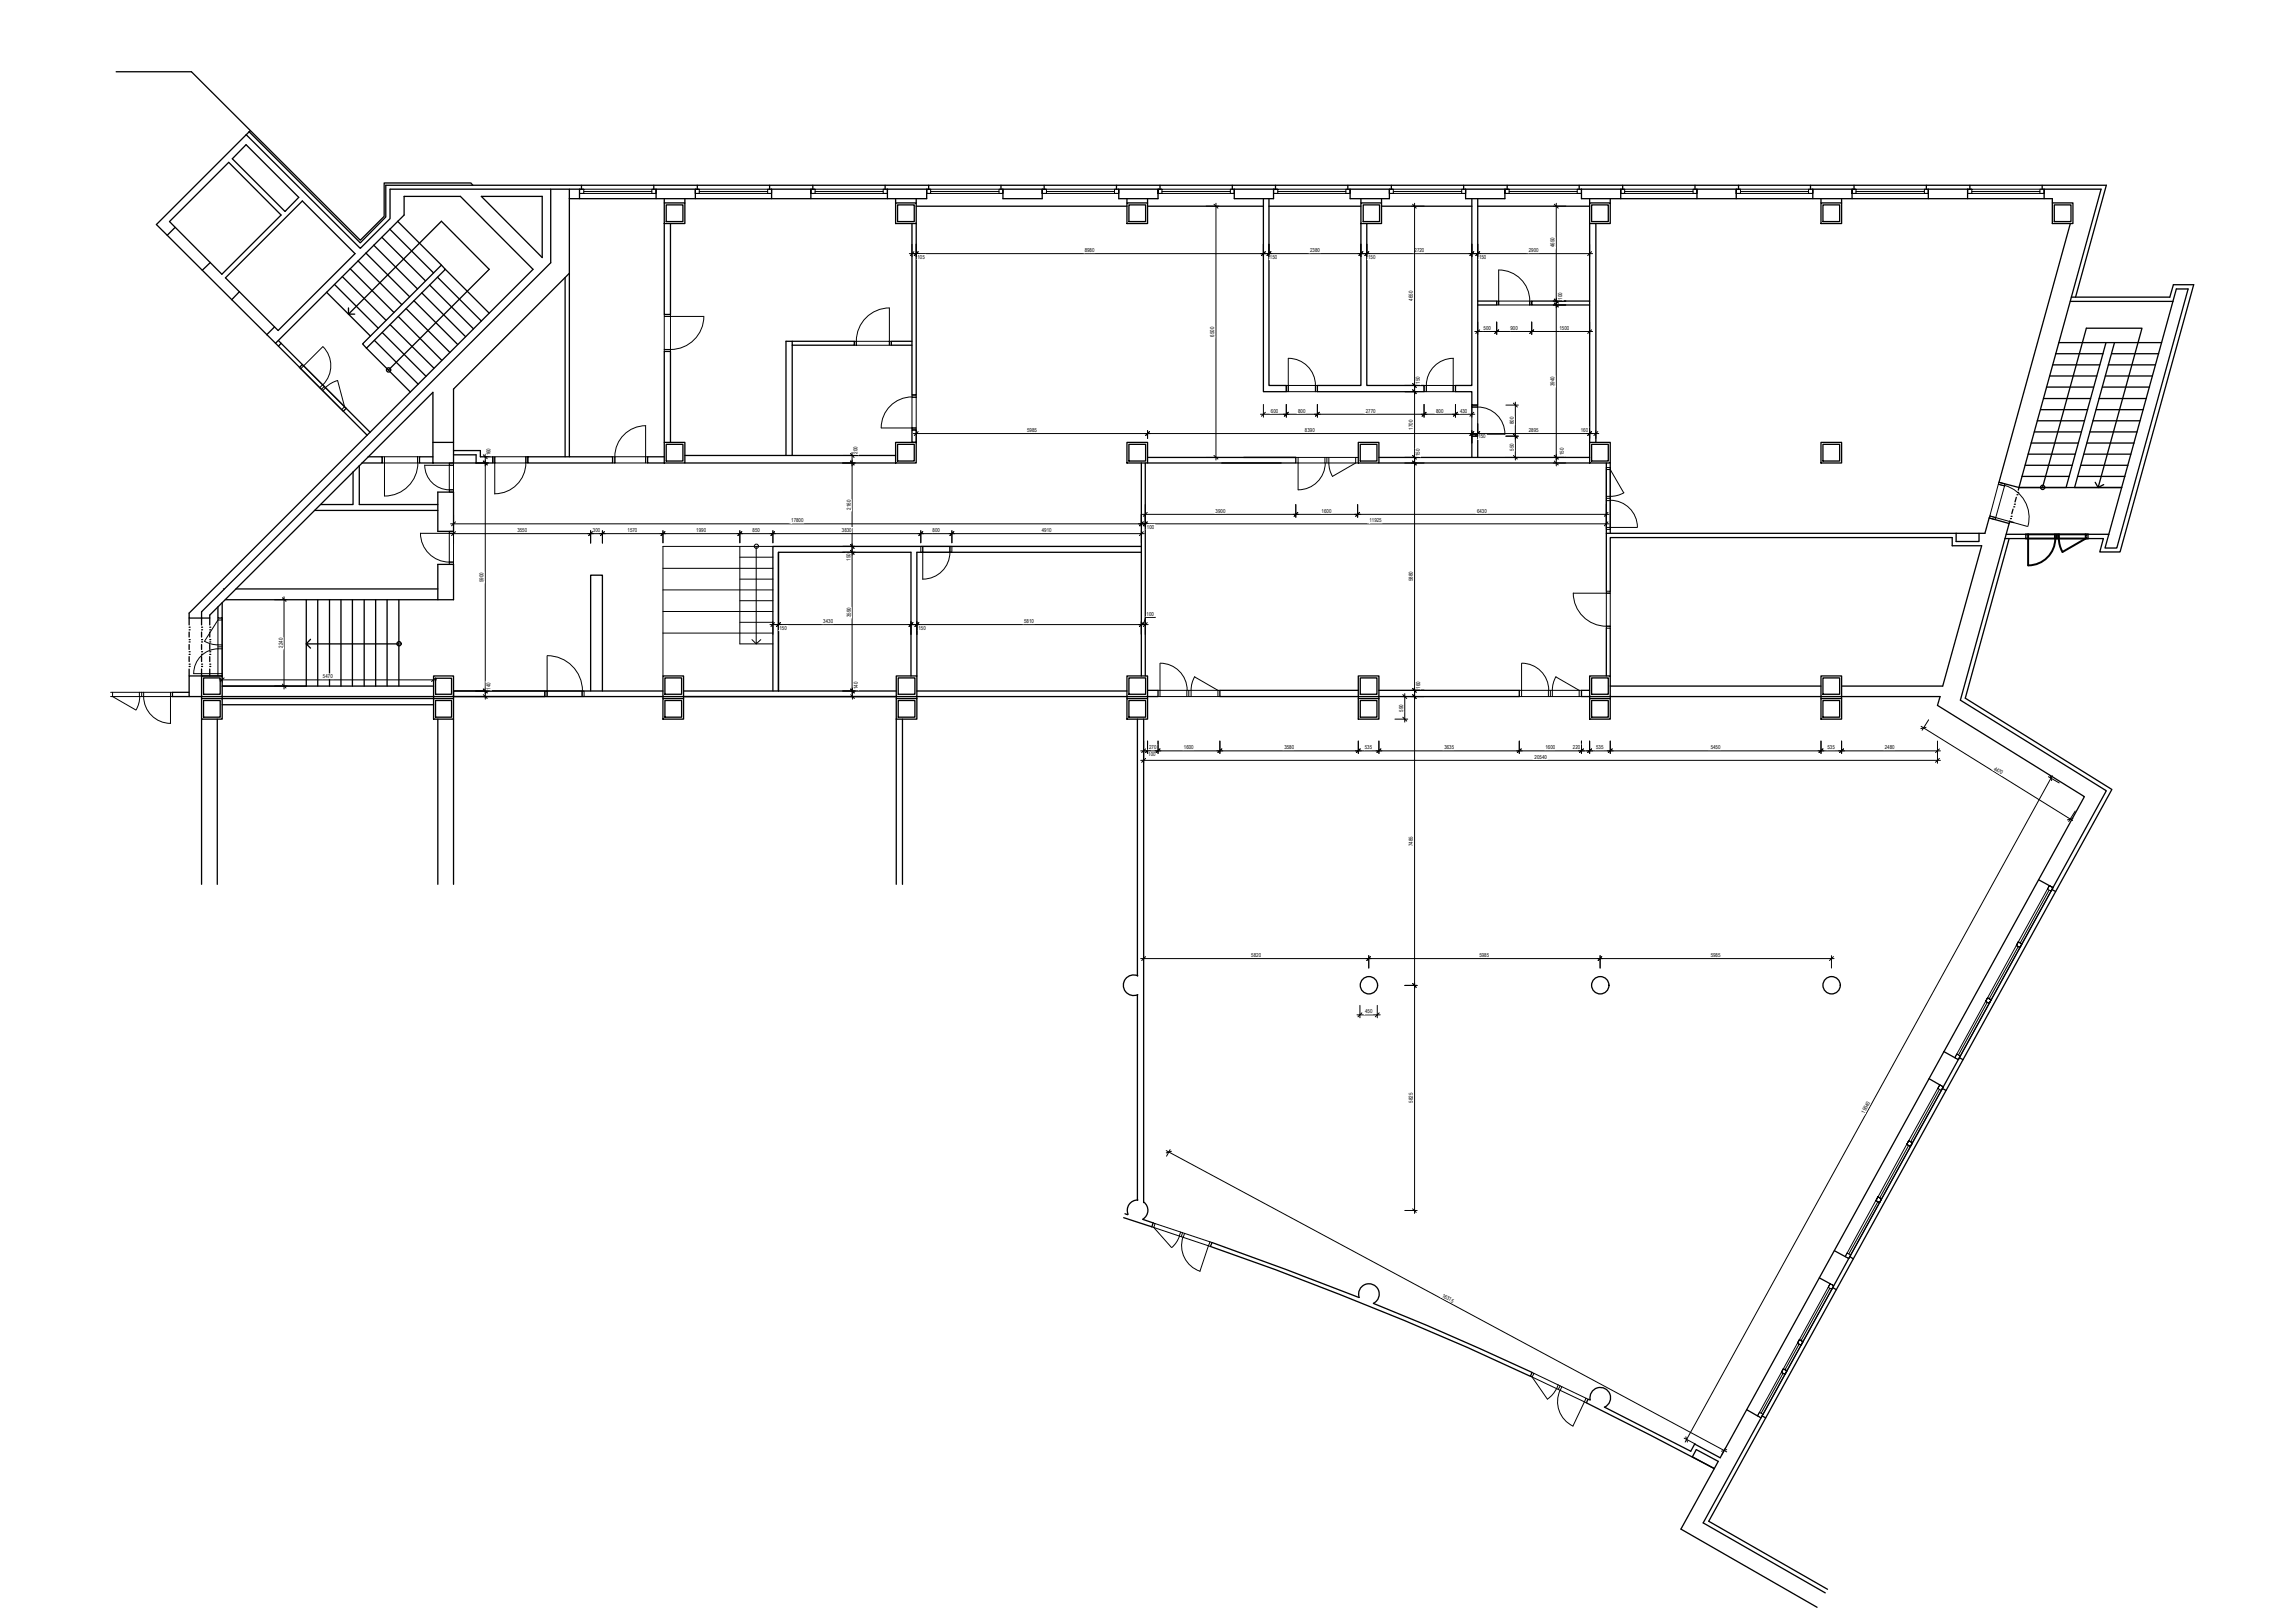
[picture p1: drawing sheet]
<svg xmlns="http://www.w3.org/2000/svg" width="297mm" height="210mm" viewBox="0 0 297 210" stroke-linecap="round" stroke-linejoin="round" font-family="sans-serif">
<defs><g id="words">
<g font-size=".7">
<text x="118.7" y="33.5">105</text>
<text x="140.3" y="32.6">8980</text>
<text x="164.3" y="33.5">150</text>
<text x="169.5" y="32.6">2380</text>
<text x="177" y="33.5">150</text>
<text x="183" y="32.6">2720</text>
<text x="191.3" y="33.5">150</text>
<text x="197.8" y="32.6">2900</text>
<text x="201.1" y="32" transform="rotate(-90 201.1 32)">4650</text>
<text x="182.8" y="38.9" transform="rotate(-90 182.8 38.9)">4650</text>
<text x="202.1" y="38.8" transform="rotate(-90 202.1 38.8)">100</text>
<text x="157.1" y="43.6" transform="rotate(-90 157.1 43.6)">6500</text>
<text x="191.9" y="42.7">500</text>
<text x="195.4" y="42.7">900</text>
<text x="201.8" y="42.7">1500</text>
<text x="164.4" y="53.4">600</text>
<text x="167.9" y="53.4">800</text>
<text x="176.7" y="53.4">2770</text>
<text x="183.7" y="49.7" transform="rotate(-90 183.7 49.7)">150</text>
<text x="185.8" y="53.4">800</text>
<text x="188.9" y="53.4">430</text>
<text x="201.1" y="50" transform="rotate(-90 201.1 50)">3940</text>
<text x="63.5" y="58.9" transform="rotate(-90 63.5 58.9)">160</text>
<text x="111" y="58.7" transform="rotate(-90 111 58.7)">200</text>
<text x="132.9" y="55.9">5985</text>
<text x="168.8" y="55.9">8390</text>
<text x="182.8" y="55.6" transform="rotate(-90 182.8 55.6)">1700</text>
<text x="183.7" y="59" transform="rotate(-90 183.7 59)">150</text>
<text x="191.3" y="56.7">150</text>
<text x="195.8" y="58.3" transform="rotate(-90 195.8 58.3)">550</text>
<text x="195.8" y="54.9" transform="rotate(-90 195.8 54.9)">800</text>
<text x="197.8" y="55.9">2895</text>
<text x="202.3" y="58.9" transform="rotate(-90 202.3 58.9)">150</text>
<text x="204.5" y="55.9">160</text>
<text x="110.1" y="66" transform="rotate(-90 110.1 66)">2160</text>
<text x="66.9" y="68.8">3550</text>
<text x="76.7" y="68.8">300</text>
<text x="81.2" y="68.8">1570</text>
<text x="90.1" y="68.8">1990</text>
<text x="97.4" y="68.8">850</text>
<text x="102.4" y="67.6">17800</text>
<text x="108.9" y="68.8">3830</text>
<text x="120.6" y="68.8">800</text>
<text x="134.8" y="68.8">4910</text>
<text x="148.4" y="68.4">100</text>
<text x="157.3" y="66.4">3900</text>
<text x="171" y="66.4">1600</text>
<text x="177.2" y="67.6">11925</text>
<text x="191.1" y="66.4">6430</text>
<text x="62.6" y="75.3" transform="rotate(-90 62.6 75.3)">5900</text>
<text x="110" y="72.6" transform="rotate(-90 110 72.6)">150</text>
<text x="182.8" y="75.2" transform="rotate(-90 182.8 75.2)">5880</text>
<text x="36.6" y="83.8" transform="rotate(-90 36.6 83.8)">2240</text>
<text x="100.8" y="81.5">150</text>
<text x="106.5" y="80.6">3430</text>
<text x="110.1" y="79.9" transform="rotate(-90 110.1 79.9)">3590</text>
<text x="118.8" y="81.5">150</text>
<text x="132.5" y="80.6">5810</text>
<text x="148.3" y="79.7">100</text>
<text x="41.8" y="87.8">5470</text>
<text x="63.5" y="89.3" transform="rotate(-90 63.5 89.3)">140</text>
<text x="111" y="89.2" transform="rotate(-90 111 89.2)">140</text>
<text x="183.7" y="89.1" transform="rotate(-90 183.7 89.1)">160</text>
<text x="181.5" y="92.1" transform="rotate(-90 181.5 92.1)">590</text>
<text x="148.5" y="97.8">100</text>
<text x="148.7" y="97">270</text>
<text x="153.2" y="97">1600</text>
<text x="166.2" y="97">3580</text>
<text x="176.6" y="97">535</text>
<text x="186.9" y="97">3635</text>
<text x="198.5" y="98.2">20540</text>
<text x="199.9" y="97">1600</text>
<text x="203.5" y="96.9">220</text>
<text x="206.5" y="97">535</text>
<text x="221.3" y="97">5450</text>
<text x="236.4" y="97">535</text>
<text x="243.8" y="97">2480</text>
<text x="257.9" y="99.6" transform="rotate(33 257.9 99.6)">4470</text>
<text x="182.8" y="109.5" transform="rotate(-90 182.8 109.5)">7485</text>
<text x="161.9" y="123.8">5820</text>
<text x="191.4" y="123.8">5985</text>
<text x="221.3" y="123.8">5985</text>
<text x="176.6" y="131.1">450</text>
<text x="182.8" y="142.7" transform="rotate(-90 182.8 142.7)">5825</text>
<text x="241.2" y="144.1" transform="rotate(-61 241.2 144.1)">19540</text>
<text x="186.5" y="167.8" transform="rotate(29 186.5 167.8)">16315</text>
</g>
</g></defs>
<g fill="none" stroke="#000" stroke-width=".17">
<path d="M15 9.3h9.8l21.8 21.8 3.1-3.1v-4.3h11.2l.3 .3M31.8 17.4l14.8 14.7 3.9-3.8v-3.8h24.5v1.2M31.8 18.7l6.9 6.8-1.8 1.9-6.8-6.9zM32.2 17l14.4 14.4 3.3-3.3v-4.1h222.6l-4 14.5M32.4 16.9l-12.2 12.2 15.4 15.3M22.6 29.4l-1 1.1M27.2 34l-1 1M29.6 21l6.8 6.8-7.7 7.7-6.8-6.8zM31 37.7l-1 1.1M39.1 26l6.8 6.8-9.9 10-6.8-6.8zM42.2 37.8l5.7 5.7M43.3 36.8l5.6 5.7"/>
<path d="M44.3 35.8l5.7 5.7M45.1 39.8v.9M45.3 34.8l5.7 5.6M46.3 33.8l5.7 5.6M47.3 32.7l5.7 5.7M48.3 31.7l5.7 5.7M49.4 30.7l5.6 5.6M50.4 29.6l5.7 5.7M51.4 28.6l5.7 5.7M52.5 39.9l5.7 5.7M53.6 38.9l5.6 5.7M54.6 37.9l5.6 5.7"/>
<path d="M55.6 36.9l5.7 5.7M56.6 35.9l5.7 5.6M57.6 34.9l5.7 5.6M62.3 25.4h7.8v7.9zM71.2 24.5v9.5l-45.1 45.2v1.7M73.1 35.9v23.2M73.7 35.4l-15 14.9v6.9M73.7 25.7h46.2v-1.2h-5.1v1.2M73.7 24.5v34.6M75.2 24v.5M84.6 24v.5M84.9 25.7v-1.2h5.1v1.2"/>
<path d="M85.9 26.3h2.7v2.6h-2.7zM85.9 28.9v11.8h.8v-11.8M85.9 25.7v.6M86.2 26.5h2.1v2.2h-2.1zM88.6 25.7v.6M90.2 24v.5M99.6 24v.5M99.8 25.7v-1.2h5.1v1.2M105.2 24v.5M114.5 24v.5M115.9 26.3h2.6v2.6h-2.6zM115.9 25.7v.6"/>
<path d="M116.1 26.5h2.2v2.2h-2.2zM118 28.9v22.2h.5v-22.2M118.5 25.7v.6M118.5 26.7h27.3M120.1 24v.5M129.5 24v.5M129.8 24.5h5v1.2h-5zM135.1 24v.5M144.4 24v.5M144.7 24.5h5.1v1.2h-5.1zM145.8 26.3h2.7v2.6h-2.7zM145.8 25.7v.6"/>
<path d="M146 26.5h2.2v2.2h-2.2zM148.5 25.7v.6M148.5 26.7h14.9M150.1 24v.5M159.4 24v.5M159.7 24.5h5.1v1.2h-5.1zM163.4 25.7v25h3v-.8h-2.2v-24.2M164.2 26.7h11.9M165 24v.5M174.4 24v.5M174.7 24.5h5v1.2h-5zM176.1 26.3h2.6v2.6h-2.6z"/>
<path d="M176.1 28.9v21h-5.7v.8h13.8v-.8h-7.4v-21M176.1 25.7v.6M176.4 26.5h2.1v2.2h-2.1zM178.7 25.7v.6M178.7 26.7h11.7M180 24v.5M189.4 24v.5M189.6 24.5h5.1v1.2h-5.1zM190.4 25.7v24.2h-2.1v.8h2.1v1.7h.8v-26.7M191.2 39h2.4v.5h-2.4M191.2 26.7h14.5M195 24v.5"/>
<path d="M204.3 24v.5M205.7 26.3h2.6v2.6h-2.6zM205.7 39h-7.5v.5h7.5M205.7 25.7v.6M205.7 28.9v28.3M205.9 26.5h2.2v2.2h-2.2zM206.5 28.9v28.3M208.3 25.7v.6M209.7 25.7v-1.2h-5.1v1.2h60.9v.6M209.9 24v.5M219.3 24v.5M219.5 25.7v-1.2h5.1v1.2"/>
<path d="M224.9 24v.5M234.2 24v.5M234.5 25.7v-1.2h5.1v1.2M235.6 26.3h2.7v2.6h-2.7zM235.6 25.7v.6M235.8 26.5h2.2v2.2h-2.2zM238.3 25.7v.6M239.9 24v.5M249.2 24v.5M249.5 25.7v-1.2h5.1v1.2M254.8 24v.5M264.2 24v.5"/>
<path d="M264.5 25.7v-1.2h7.3l-10.6 38.6M265.5 26.3h2.7v2.6h-2.7zM265.8 26.5h2.1v2.2h-2.1zM267.8 28.9l-9.2 33.5 2.6 .7M267.8 39h13.3M268 38.5h12.7l.5-1.7h2.6l-9.5 34.6h-2.6l.4-1.7h-2v-.6h2.7M281.6 37.4h1.5l-9.2 33.5h-1.6zM35.5 42.3l-1 1M35.6 44.4l16.7-16.6v-2.4h7.3l9.4 9.5-44.5 44.4v.7h2.6v-.4l28.9-28.8v6.4M35.6 44.4l11.9 11.9M36 44.1l11.9 11.8M36.4 44.4l-.4 .4"/>
<path d="M39.1 47.2l-.4 .4M44.8 52.8l-.4 .4M45.9 40.7h-.8l12-12.1 6.2 6.3-13.1 13M46.9 44.5l10.2-10.2 .5 .6-10.2 10.2zM47.4 45.1l5.7 5.6M47.6 59.1h1.8v.8h-2.6M48.4 44l5.7 5.7M49.4 43l5.7 5.7M50.5 42l5.6 5.6M51.5 41l5.6 5.6M56 57.2h2.7v2.7h-2.7zM56 59.1h-1.7v.8h1.7"/>
<path d="M58.7 58.3h3.4v.8h1.7v.8h-5.1M58.7 58.9h2.9v1M68.3 59.1h10.9v.8h-10.9zM85.9 57.2h2.7v2.7h-2.7zM85.9 59.1h-2.1v.8h2.1M85.9 57.2v-11.7h.8v11.7M86.2 57.5h2.1v2.2h-2.1zM88.6 59.9h27.3M88.6 58.9h27.3M102.5 44.2v.5h8v-.5h-8.8v14.7M102.5 44.7v14.2M115.9 57.2h2.6v2.7h-2.6z"/>
<path d="M116.1 57.5h2.2v2.2h-2.2zM118 55.6h.5v1.6h-.5zM118 44.2h-2.7v.5h2.7M145.8 57.2h2.7v2.7h-2.7zM146 57.5h2.2v2.2h-2.2zM147.7 59.9v27.6M148.2 59.9v27.6M148.5 59.2h19.1v.7h-19.1M158.1 59.9h7.6M160.9 59.2h6.7M175.7 57.2h2.7v2.7h-2.7zM176 57.5h2.1v2.2h-2.1z"/>
<path d="M178.4 59.9h27.3M178.4 59.2h27.3M190.4 59.2v-2.8h.8v2.8M205.7 57.2h2.6v2.7h-2.6zM205.9 57.5h2.2v2.2h-2.2zM207.8 59.9v9.1M208.3 59.9v9.1M235.6 57.2h2.7v2.7h-2.7zM235.8 57.5h2.2v2.2h-2.2zM262.4 58.8h6.1M262.8 57.3h6.1M263.2 55.9h6.1"/>
<path d="M263.6 54.5h6.1M264 53h6.1M264.4 51.6h6.1M264.8 50.1h6M265.2 48.7h6.1M265.6 47.2h6.1M265.9 45.8h6.2M266.4 44.3h13.3M269.6 58.8h6.1M270 57.3h6.1M270.4 55.9h6.1M270.8 54.5h6.1"/>
<path d="M271.2 53h6.1M271.6 51.6h6.1M272 50.1h6.1M272.4 48.7h6.1M272.5 44.3l-5.2 18.8M272.8 47.2h6M273.2 45.8h6.1M273.6 44.3l-5.2 18.8M24.5 80v.9M27.1 80v.9M28.7 78v2h-.5v-1.5M28.7 80v7.5h-2.6"/>
<path d="M28.9 76.2h.1M29.2 77.6h29.5v-4.6h-2.1v4.6M30.5 76.2h26.1M39.6 77.6v11.2M40.7 66.1h15.9M41.1 77.6v11.2M42.6 77.6v11.2M44.1 77.6v11.2M45.6 77.6v11.2M45.7 61.1v4.2h-4.2M46.5 60.3v5h10.1M47.1 77.6v11.2"/>
<path d="M48.6 77.6v11.2M50.1 77.6v11.2M51.6 77.6v11.2M56.6 63.7h2.1v5.1h-2.1zM100.7 71.5v17.9v-17.9h17.2v16M147.7 70.7h-47.7v18.7M147.7 71.5h-29.1v16M208.3 76.5v-6.9h44.3v1h3.8l-5.1 18.2h-13M253.1 69h-45.3v7.5M253.1 69v1.1h2.9v-1.1M259.5 69.1h2.6v.6h-2.7M259.9 69.7l-5.6 20.7 18.9 11.8-52.1 94.7 15.3 8.8"/>
<path d="M259.9 67.7l-6.3 22.9 18.9 11.7-52.2 94.8 15.8 9M259.9 67.7l-2.6-.7-.5 2h-3.7M260 67.5l.5 .1M260 67.4l-.1 .3M260.1 67.1h.1M260.2 66.8h.1M260.4 65.9l-.1 .6M260.5 65.6h.1M260.6 65.2h.1M260.9 64.4l-.2 .6M260.9 64h.1M261 63.7h.1"/>
<path d="M261.2 63.1l-.1 .3M261.2 63.1h13.3M261.6 61.7h6.1M262 60.2h6.1M264.2 63.1l5.7-20.6h7.2l-5.7 20.6M268.8 61.7h6.1M269.2 60.2h6.1M271.1 62.4l.3 .7 .8-.4M24.5 81.2h.1M24.5 81.5h.1M24.5 82.8h.1M24.5 83.1h.1"/>
<path d="M24.5 84.3h.1M24.5 84.7h.1M24.5 86h.1M24.5 86.2h.1M24.5 89.6h-2.2v.5h2.2M24.5 81.8v.6M24.5 83.4v.6M24.5 85v.6M24.5 86.6v.9M26.1 87.5h2.6v2.6h-2.6zM26.1 90.4h2.6v2.7h-2.6zM26.1 87.5h-1.6v2.6h1.6"/>
<path d="M26.1 81.2h.1M26.1 81.5h.1M26.1 82.8h.1M26.1 83.1h.1M26.1 84.3h.1M26.1 84.7h.1M26.1 86h.1M26.1 86.2h.1M26.1 81.8v.6M26.1 83.4v.6M26.1 85v.6M26.1 86.6v.9"/>
<path d="M26.1 90.1v.3M26.1 93.1v21.3M26.3 87.7h2.2v2.1h-2.2zM26.3 90.6h2.2v2.2h-2.2zM27.1 81.2h.1M27.1 81.5h.1M27.1 82.8h.1M27.1 83.1h.1M27.1 84.3h.1M27.1 84.7h.1M27.1 86h.1M27.1 86.2h.1"/>
<path d="M27.1 81.8v.6M27.1 83.4v.6M27.1 85v.6M27.1 86.6v.9M28.1 93.1v21.3M28.7 90.1h27.4v.3h-27.4zM28.7 88.8h27.4M28.7 91.2h27.4M40.2 82.7l-.6 .6M51.6 83.3h-12l.6 .6M56.1 87.5h2.6v2.6h-2.6zM56.1 90.4h2.6v2.7h-2.6z"/>
<path d="M56.3 87.8h2.1v2h-2.1zM56.3 90.6h2.1v2.2h-2.1zM56.6 93.1v21.3M58.7 89.4h11.8v.7h-11.8v.3M58.7 93.1v21.3M76.4 89.4v-15h1.5v15M85.8 87.5h2.6v2.6h-2.6zM85.8 90.4h2.6v2.7h-2.6zM85.8 89.4h-27.1v.7h27.1M85.8 90.1v.3M86 87.7h2.2v2.1h-2.2zM86 90.6h2.2v2.2h-2.2z"/>
<path d="M88.4 89.4h27.6M88.4 90.1v.3M116 87.5h2.6v2.6h-2.6zM116 90.4h2.6v2.7h-2.6zM116 90.1h-27.6h27.6M116 90.1v.3M116 93.1v21.3M116.2 87.7h2.2v2.1h-2.2zM116.2 90.6h2.2v2.2h-2.2zM116.8 93.1v21.3M118.6 89.4h27.2M145.8 87.5h2.7v2.6h-2.7z"/>
<path d="M145.8 90.4h2.7v2.7h-2.7zM145.8 90.1h-27.2v.3M145.8 90.1v.3M146 87.7h2.2v2.1h-2.2zM146 90.6h2.2v2.2h-2.2zM147.2 93.1v33.2M148 93.1v62.5M148.5 89.3h1.3v.8h-1.3v.3M175.7 87.5h2.7v2.6h-2.7zM175.7 90.4h2.7v2.7h-2.7zM175.7 89.3h-17.9v.8h17.9M175.7 90.1v.3"/>
<path d="M176 87.7h2.1v2.1h-2.1zM176 90.6h2.1v2.2h-2.1zM178.4 89.3h18.2v.8h-18.2v.3M205.7 87.5h2.6v2.6h-2.6zM205.7 90.4h2.6v2.7h-2.6zM205.7 89.3h-1.1v.8h1.1M205.7 90.1v.3M205.9 87.7h2.2v2.1h-2.2zM205.9 90.6h2.2v2.2h-2.2zM207.8 81.3v6.2M208.3 88.8h27.3M208.3 81.3v6.2"/>
<path d="M235.6 87.5h2.7v2.6h-2.7zM235.6 90.4h2.7v2.7h-2.7zM235.6 90.1h-27.3v.3M235.6 90.1v.3M235.8 87.7h2.2v2.1h-2.2zM235.8 90.6h2.2v2.2h-2.2zM238.3 90.4v-.3h12.7l-.3 1.2 19 11.8-47.2 85.6-3.3-1.8-.5 .9-11.1-5.7M263.7 113.8l1.9 1.1M265.5 115.1l.4 .3M147.2 128.7v26.6M147.2 126.3a1.33 1.33 0 0 0-1.9 1.2 1.33 1.33 0 0 0 1.9 1.2M249.6 139.6l1.4 .8"/>
<path d="M251.5 136.1l1.4 .8M253.5 136.9l.5 .2M145.4 157.6l3.6 1.2 .2-.5-1.4-.5M145.5 157.1l.4 .1M147.2 155.3a1.33 1.33 0 0 0-1.3 1.8M148 155.6a1.33 1.33 0 0 1-.1 2.2M251.3 140.9l.5 .2M175.8 167.9l-9.5-3.6-9.5-3.5-.2 .5a444.6 444.6 0 0 1 41.4 16.8l.2-.5-13.6-6.1-6.9-2.8M175.8 167.9a1.33 1.33 0 0 1 .8-1.7 1.33 1.33 0 0 1 1.7 .7 1.33 1.33 0 0 1-.6 1.8M235.4 165.4l1.4 .7M237.1 166.6l.5 .3M237.3 161.9l1.4 .7"/>
<path d="M239.3 162.6l.5 .3M205.7 181.2l-.3-.1-.2 .4 8.3 4.2 8.3 4.3-2.9-1.5 .6-.9 2.8 1.5-4.8 8.8 17.6 10.1M205.7 181.2a1.33 1.33 0 0 1 1-1.6 1.33 1.33 0 0 1 1.6 .8 1.33 1.33 0 0 1-.7 1.7M226 182.4l1.4 .8M228 183.2l.4 .3"/>
<circle cx="50.3" cy="47.9" r=".28"/>
<circle cx="264.3" cy="63.1" r=".28"/>
<circle cx="51.6" cy="83.3" r=".28"/>
<circle cx="177.1" cy="127.5" r="1.12"/>
<circle cx="207" cy="127.5" r="1.12"/>
<circle cx="237" cy="127.5" r="1.12"/>
</g>
<g fill="none" stroke="#000" stroke-width=".13">
<path d="M85.8 73.5h14.2M85.8 76.3h14.2M85.8 79.1h14.2M95.7 70.7v12.6h4.3M95.7 74.9h4.3M95.7 72.1h4.3M95.7 77.7h4.3M97.8 70.7v12.6l.6-.5M100 70.7h-14.2v16.8M85.8 81.9h14.2M95.7 80.5h4.3M97.3 82.8l.5 .5"/>
<circle cx="97.9" cy="70.7" r=".28"/>
</g>
<!-- layer: __okna dvere -->
<g fill="none" stroke="#000" stroke-width=".13">
<path d="M75 24.5h9.9v.5h-9.9h.5v-.5h-.5v.5zM75.5 24.8h8.8M84.3 24.5h.6v.5h-.6zM90 24.5h9.8v.5h-9.8h.5v-.5h-.5v.5zM90.5 24.8h8.8M99.3 24.5h.5v.5h-.5zM104.9 24.5h9.9v.5h-9.9h.6v-.5h-.6v.5zM105.5 24.8h8.8M114.3 24.5h.5v.5h-.5zM115.1 39.9v4.3M115.1 39.8a4.3 4.3 0 0 0-4.3 4.3M119.9 24.5h9.9v.5h-9.9h.5v-.5h-.5v.5z"/>
<path d="M120.4 24.8h8.8M129.2 24.5h.6v.5h-.6zM134.8 24.5h9.9v.5h-9.9h.6v-.5h-.6v.5zM135.4 24.8h8.8M144.2 24.5h.5v.5h-.5zM149.8 24.5h9.9v.5h-9.9h.5v-.5h-.5v.5zM150.3 24.8h8.9M159.2 24.5h.5v.5h-.5zM164.8 24.5h9.9v.5h-9.9h.5v-.5h-.5v.5zM165.3 24.8h8.8M174.1 24.5h.6v.5h-.6zM179.7 24.5h9.9v.5h-9.9h.6v-.5h-.6v.5z"/>
<path d="M180.3 24.8h8.8M189.1 24.5h.5v.5h-.5zM193.6 39h.3v.5h-.3zM193.9 39h4v.5h-4zM194.7 24.5h9.9v.5h-9.9h.5v-.5h-.5v.5zM195.2 24.8h8.8M197.9 39h.3v.5h-.3zM197.9 38.9a4 4 0 0 0-4-4v4.1M204 24.5h.6v.5h-.6zM209.7 24.5h9.8v.5h-9.8h.5v-.5h-.5v.5zM210.2 24.8h8.8M219 24.5h.5v.5h-.5z"/>
<path d="M224.6 24.5h9.9v.5h-9.9h.6v-.5h-.6v.5zM225.2 24.8h8.8M234 24.5h.5v.5h-.5zM239.6 24.5h9.9v.5h-9.9h.5v-.5h-.5v.5zM240.1 24.8h8.9M249 24.5h.5v.5h-.5zM254.6 24.5h9.9v.5h-9.9h.5v-.5h-.5v.5zM255.1 24.8h8.8M263.9 24.5h.6v.5h-.6zM38.7 47.6l.2 .1M39.1 47.2l5.5 5.4-.9-3.3M41.7 44.9l-2.8 2.8 5.3 5.3"/>
<path d="M41.7 49.8l-.3 .4M41.8 44.9a3.5 3.5 0 0 1 0 4.9M42 50l-.4 .4M42.1 50.2l-.4 .4M43.7 49.2l-.7 .3-.9 .6M44.8 52.8l-.2-.2-.4 .4 .2 .2M49.4 59.1h.3v.8h-.3zM49.7 59.1h4.3v.8h-4.3zM49.7 59.9v4.3M54 59.1h.3v.8h-.3zM54.1 59.9a4.3 4.3 0 0 1-4.3 4.3M58.1 59.9h.6v.3h-.6z"/>
<path d="M63.8 59.1h.2v.8h-.2zM64 59.1h4v.8h-4zM64 59.9v4M68 59.1h.3v.8h-.3zM68 59.9a4 4 0 0 1-4 4M79.2 59.1h.3v.8h-.3zM79.5 59.1h4v.8h-4zM83.5 59.1h.3v.8h-.3zM83.5 55.1v4M83.5 55.1a4 4 0 0 0-4 4M85.9 40.7h.8v.3h-.8zM85.9 45.2h.8v.3h-.8z"/>
<path d="M85.9 41h.8v4.2h-.8zM86.7 41h4.3M91.1 40.9a4.3 4.3 0 0 1-4.3 4.3M110.5 44.2h.3v.5h-.3zM110.8 44.2h4.3v.5h-4.3zM115.1 44.2h.2v.5h-.2zM118 55.4h.5v.2h-.5zM118 51.1h.5v.3h-.5zM118 51.4h.5v4h-.5zM118 51.4a4 4 0 0 0-4 4h4M166.4 49.9h.3v.8h-.3zM166.7 49.9h3.5v.8h-3.5z"/>
<path d="M166.7 46.4v3.5M166.7 46.4a3.5 3.5 0 0 1 3.5 3.5M167.6 59.2h.3M170.2 49.9h.2v.8h-.2zM171.4 59.2v.7M171.4 59.9a3.5 3.5 0 0 1-3.4 3.5M171.7 59.2v.7M171.9 59.9l.1 .7 .4 1 3-1.7h-7.8M171.9 59.2v.7M175.4 59.2h-7.5v4.2M175.7 59.2h-.3v.7h.3M184.2 49.9h.3v.8h-.3z"/>
<path d="M184.5 49.9a3.5 3.5 0 0 1 3.5-3.5v3.5M184.5 49.9h3.5v.8h-3.5zM188 49.9h.3v.8h-.3zM190.4 56.2h.8v.2h-.8zM190.4 52.4h.8v.3h-.8zM190.4 52.7h.8v3.5h-.8zM191.2 52.7a3.5 3.5 0 0 1 3.5 3.5h-3.5M28.2 80v.2h.5v-.2M54.4 69a3.7 3.7 0 0 0 3.7 3.7M54.4 69h3.7M54.9 60.2a3.2 3.2 0 0 0 3.2 3.2M54.9 60.2h3.2"/>
<path d="M58.1 63.4h.6v.3h-.6zM58.1 60.2h.6v3.2h-.6zM58.1 68.8h.6v.2h-.6zM58.1 72.7h.6v.3h-.6zM58.1 69h.6v3.7h-.6zM119.1 70.7h.3v.8h-.3zM119.4 70.7h3.5v.8h-3.5zM119.4 71.5v3.5M122.9 71.5a3.5 3.5 0 0 1-3.5 3.4M122.9 70.7h.2v.8h-.2zM207.8 76.5h.5v.3h-.5zM207.8 76.8l-4.3-.1a4.3 4.3 0 0 0 4.3 4.3"/>
<path d="M207.8 76.8h.5v4.2h-.5zM207.8 60.8v7.5h4M207.8 60.5h.5v.3h-.5zM207.8 64.5h.5M207.8 64.2h.5M207.8 64.8h.5M208.3 64.7a3.5 3.5 0 0 1 3.5 3.5M210.1 63.8l-1.8-3v7.7h-.5v-.2M210.1 63.8l-1 .4h-.8M257.4 66.8l.8 .2-.1 .2-.8-.2zM258.2 67l4.1 1.1M258.5 62.7l.8 .2-1.1 4.1-.8-.2z"/>
<path d="M258.6 62.4l.8 .2-.1 .3-.8-.2zM259.4 62.8a4.3 4.3 0 0 1 3 5.3M14.3 89.6h.3v.5h-.3M14.6 89.6h7.5v4M18 89.6v.5M18.1 90.1l-.1 .7-.4 1.1M18.3 89.6v.5M18.6 90.1a3.5 3.5 0 0 0 3.5 3.5M18.6 89.6v.5M22.1 89.6h.2M22.3 90.1h-7.7l3 1.8M28.2 83.7h.5"/>
<path d="M28.2 84h.5M28.2 84a3.2 3.2 0 0 0-3.1 3.1M28.7 80.2v7h-3.7M28.7 83.5l-1.2-.1-1-.4 1.7-2.8v7.3M28.7 87.2v.3M70.5 89.4h.3v.7h-.3zM70.8 89.4h4.5v.7h-4.5zM70.8 84.9v4.5M70.8 84.9a4.6 4.6 0 0 1 4.6 4.5M75.3 89.4h.3v.7h-.3zM149.8 90.1h.3M150.1 85.9v4.2h7.5"/>
<path d="M150.1 85.8a3.5 3.5 0 0 1 3.5 3.5M153.5 89.3v.8M153.8 89.3v.8M154.6 87.6l3 1.7h-7.8M154.6 87.6l-.4 1-.1 1.5M157.8 89.3h-.2v.8h.2M196.6 90.1h.2M196.8 85.9v4.2h7.5M196.9 85.8a3.5 3.5 0 0 1 3.5 3.5M200.3 89.3v.8M200.6 89.3v.8M201.3 87.6l3 1.7h-7.7"/>
<path d="M201.3 87.6l-.4 1-.1 1.5M204.6 89.3h-.3v.8h.3M207.8 81h.5v.3h-.5zM265.1 115.2l-3.7 6.8M265.1 114.6l.5 .3-4.3 7.7-.4-.2 4.2-7.8-.2 .5 .4 .2 .3-.4zM253.2 136.4l.4 .3-.2 .4-.5-.2zM257.1 129.7l-3.7 6.8M257.1 129.1l.5 .3-.3 .5-.4-.3zM257.1 129.1l.5 .3-4.2 7.7-.5-.2 4.2-7.8-.2 .5 .4 .3 .3-.5zM261.1 121.9l.5 .2-.3 .5-.4-.2zM261.1 121.9l.5 .2-4.3 7.8-.4-.3 4.2-7.7-.2 .5 .4 .2 .3-.5zM261.1 122.5l-3.8 6.8"/>
<path d="M149.2 158.3h.2l-.1 .5h-.3M149.4 158.3l7.1 2.4-.2 .5M152.6 159.9l-.3 .7-.7 .8M152.7 159.4l-.1 .5M153 159.5l-.2 .5M153.2 159.6l-.1 .5M243 154.9l.4 .3-.2 .4-.5-.2zM243 154.9l.4 .3-4.2 7.7-.5-.3 4.3-7.7-.3 .5 .5 .2 .2-.4zM243 155.5l-3.8 6.8M246.9 147.6l.5 .3-.3 .5-.4-.3zM246.9 147.6l.5 .3-4.2 7.7-.5-.2 4.2-7.8-.2 .5 .4 .3 .3-.5zM246.9 148.2l-3.7 6.8"/>
<path d="M250.9 141l-3.7 6.8M251 140.4l.4 .2-4.3 7.8-.4-.3 4.3-7.7-.3 .5 .5 .2 .2-.5zM153 160.1a3.5 3.5 0 0 0 2.2 4.4M156.3 161.2l.3 .1M156.3 161.2l-7-2.4 2.3 2.6M156.3 161.2l-1.1 3.3M156.5 160.7l.3 .1M198.2 177.6l.3 .1-.3 .5-.2-.1M198.5 177.7l6.7 3.2-.2 .5M201.4 179.7l-.6 .9-.6 .5M201.6 179.2l-.2 .5M201.8 179.3l-.2 .5"/>
<path d="M201.8 179.9a3.5 3.5 0 0 0 1.7 4.6l1.5-3.1M202.1 179.5l-.3 .4M230.7 177.7l-2.9 5.2M230.7 177.1l.5 .3-.3 .5-.4-.3zM230.7 177.1l.5 .3-3.4 6.1-.4-.3 3.3-6.1-.2 .5 .4 .3 .3-.5zM232.7 174l-1.8 3.3M232.8 173.4l.5 .2-.3 .5-.5-.3zM232.8 173.4l.5 .2-2.4 4.3-.4-.3 2.3-4.2-.3 .4 .5 .3 .3-.5zM236.7 166.7l-3.7 6.8M236.8 166.1l.4 .3-4.2 7.7-.5-.3 4.3-7.7-.3 .5 .5 .2 .2-.4zM239 162.2l.4 .2-.2 .5-.5-.3zM200.2 181.1l-2-2.9 6.8 3.2"/>
<path d="M205 181.4l.2 .1M205.2 180.9l.2 .2M227.6 182.8l.5 .2-.3 .5-.4-.3z"/>
</g>
<!-- layer: 0 -->
<path d="M262.1 69.1h.3M262.1 69.7h7.7l-3 1.7M265.9 69.1v.6M265.9 69.7a3.5 3.5 0 0 1-3.5 3.5M266.1 69.1v.6M266.4 69.7l.1 1.1 .3 .6M266.4 69.1v.6M269.8 69.1h-7.4v4.1M270.1 69.1h-.3v.6h.3" fill="none" stroke="#000" stroke-width=".25"/>
<g fill="none" stroke="#000" stroke-width=".13">
<path d="M117.6 32.8h88.4M118 31.6v1.6M118.5 31.6v1.6M156 26.7h1.7M157.3 26.3v33.2M163.4 31.6v1.6M164.2 31.6v1.6M176.1 31.6v1.6M176.8 31.6v1.6M182.6 26.7h1.6M183 26.3v130.7M190.4 31.6v1.6"/>
<path d="M191.2 31.6v1.6M201 26.7h1.6M201 39h1.6M201 39.5h1.6M201.3 26.3v34M205.7 31.6v1.6M61.6 59.9h1.6M62.7 59.1h.5M62.8 58.8v31.7M109 59.9h1.6M109 58.9h1.6M110.2 58.6v31.2"/>
<path d="M118.2 56.1h88.6M118.5 55.7v1.6M148.5 55.7v1M156 59.2h1.7M163.1 53.6h27.7M163.4 52.3v1.7M166.4 52.3v1.7M170.4 52.3v1.7M181.7 59.9h2.5M181.7 59.2h1.6M181.7 49.9h1.6M181.8 50.7h1.5"/>
<path d="M184.2 52.3v1.7M188.3 52.3v1.7M190.4 52.3v1.7M190.4 55.7v1.6M190.8 42.9h15.2M191.2 41.7v1.6M191.2 54.8v1.7M193.6 41.7v1.6M194.8 59.2h1.6M194.8 56.4h1.6M194.8 52.4h1.6M196 52v7.5"/>
<path d="M198.2 41.7v1.6M201 59.9h1.6M201 59.2h1.6M205.7 41.7v1.6M205.7 55.7v1M206.5 55.7v1M35.5 77.6h1.6M36.7 77.2v12M58.3 67.8h149.9M58.3 69.1h89.7M58.7 66.6v1.6M58.7 68.7v1.6"/>
<path d="M76.4 68.7v1.6M77.9 68.7v1.6M85.8 68.7v1.5M95.7 68.7v1.5M100 68.7v1.5M109 70.7h1.6M109 71.5h1.6M119.1 68.7v1.5M123.1 68.7v1.5M147.7 66.6v1.6M147.7 68.7v1.5M147.8 66.6h60.4"/>
<path d="M148.2 65.3v2.9M149.5 79.9h-1.3l-.3 .9M167.6 65.3v1.6M175.6 65.3v1.6M207.8 65.3v2.9M28.4 88h28.1M28.7 87.6v.7M35.5 88.8h1.6M56.1 87.6v.7M61.6 89.4h1.6M61.6 90.1h1.6M99.6 80.8h48.9"/>
<path d="M100 80.4v1.7M100.7 80.4v1.7M109 89.4h1.7M109.1 90.1h1.6M110.3 89v1.5M117.9 80.4v1.7M118.6 80.4v1.7M147.6 97.2h103.4M147.6 98.4h103.4M147.7 80.4v1.7M148 95.9v2.9M148.2 80.4v1.7"/>
<path d="M148.5 95.9v1.6M149.8 95.9v1.6M157.8 95.9v1.6M175.7 95.9v1.6M178.4 95.9v1.6M180.5 93.1h1.6M181.4 90.1h2.8M181.7 89.8v3.6M182.6 89.3h1.6M196.6 95.9v1.6M204.6 95.9v1.6M205.7 95.9v1.6"/>
<path d="M208.3 95.9v1.6M235.6 95.9v1.6M238.3 95.9v1.6M248.5 94l19.6 12.2M249.5 93.1l-.8 1.4M250.7 95.9v2.9M265 100.5l1.4 .8M265.5 100.4l-47.5 86.2M268.5 105l-.9 1.3M147.6 124.1h89.7M148 123.7v.4M175.6 131.3h3"/>
<path d="M175.9 130.1v1.6M177.1 123.7v1.6M178.2 130.1v1.6M181.7 127.5h1.6M207 123.7v1.6M236.9 123.7v1.6M150.9 148.9l72.5 39M151.4 148.8l-.5 .8M181.7 156.6h1.6M217.9 186.1l1.4 .8M223.2 187.4l-.4 .8"/>
</g>
<!-- layer: 0 -->
<g fill="none" stroke="#000" stroke-width=".13">
<path d="M118.2 32.6l-.4 .5M118.8 32.6l-.5 .5M157.1 26.4l.5 .5M163.7 32.6l-.5 .5M164.4 32.6l-.5 .5M176.3 32.6l-.5 .5M177.1 32.6l-.5 .5M182.8 26.4l.4 .5M190.7 32.6l-.5 .5M191.4 32.6l-.5 .5M201.1 38.7l.5 .5M201.1 26.4l.5 .5"/>
<path d="M201.1 39.2l.5 .5M205.9 32.6l-.5 .5M62.5 59.7l.5 .5M62.5 58.9l.5 .5M110 59.7l.5 .5M110 58.7l.5 .5M118.8 55.9l-.5 .5M148.7 55.9l-.5 .5M157.1 58.9l.5 .5M163.7 53.4l-.5 .5M166.7 53.4l-.5 .5M170.7 53.4l-.5 .5"/>
<path d="M182.8 58.9l.4 .5M182.8 50.4l.4 .5M182.8 59.7l.4 .5M182.8 49.6l.4 .5M184.5 53.4l-.5 .5M188.6 53.4l-.6 .5M190.7 55.9l-.5 .5M190.7 53.4l-.5 .5M191.4 55.9l-.5 .5M191.4 42.7l-.5 .5M193.9 42.7l-.5 .5M195.8 56.2l.5 .5"/>
<path d="M195.8 58.9l.5 .5M195.8 52.2l.5 .5M198.4 42.7l-.5 .5M201.1 58.9l.5 .5M201.1 59.7l.5 .5M205.9 55.9l-.5 .5M205.9 42.7l-.5 .5M206.7 55.9l-.5 .5M36.5 77.4l.5 .4M58.9 67.5l-.5 .5M58.9 68.8l-.5 .5M76.7 68.8l-.5 .5"/>
<path d="M78.2 68.8l-.5 .5M86 68.8l-.5 .5M96 68.8l-.5 .5M100.2 68.8l-.5 .5M110 70.5l.5 .5M110 71.2l.5 .5M119.4 68.8l-.5 .5M123.4 68.8l-.5 .5M147.9 67.5l-.5 .5M147.9 68.8l-.5 .5M148.4 67.5l-.5 .5M148.4 66.3l-.5 .5"/>
<path d="M167.9 66.3l-.5 .5M175.9 66.3l-.5 .5M208 67.5l-.4 .5M208 66.3l-.4 .5M29 87.7l-.5 .5M36.5 88.5l.5 .5M56.3 87.7l-.5 .5M62.5 89.2l.5 .5M62.5 89.9l.5 .5M100.2 80.6l-.5 .5M101 80.6l-.5 .5M110 89.2l.5 .5"/>
<path d="M110.1 89.2l.4 .5M110.1 89.9l.4 .5M118.1 80.6l-.5 .5M118.9 80.6l-.5 .5M147.9 80.6l-.5 .5M148.2 96.9l-.5 .5M148.2 98.1l-.5 .6M148.4 80.6l-.5 .5M148.7 96.9l-.5 .5M150.1 96.9l-.5 .5M158.1 96.9l-.5 .5M176 96.9l-.5 .5"/>
<path d="M178.6 96.9l-.5 .5M181.5 92.8l.5 .5M181.5 89.9l.5 .5M182.8 89.1l.4 .5M182.8 89.9l.4 .5M196.8 96.9l-.5 .5M204.9 96.9l-.6 .5M205.9 96.9l-.5 .5M208.6 96.9l-.5 .5M235.8 96.9l-.5 .5M238.5 96.9l-.5 .5M249.2 94.1l-.7 .2"/>
<path d="M250.9 98.1l-.5 .6M250.9 96.9l-.5 .5M265.2 100.3l.2 .7M268.2 105.9l-.7 .2M148.2 123.8l-.5 .5M176.2 131.1l-.5 .5M177.3 123.8l-.5 .5M178.4 131.1l-.5 .5M182.8 127.3l.4 .5M207.2 123.8l-.4 .5M237.2 123.8l-.5 .5M151.6 149l-.7 .2"/>
<path d="M182.8 156.4l.4 .5M218.1 185.9l.2 .7M223.4 187.6l-.7 .2"/>
</g>
<g fill="#fff" stroke="#fff" stroke-width=".13">
<path d="M140.3 32.1v.6l1.3-.6zM140.3 32.7l1.3-.6v.6z"/>
<path d="M36 82.5v1.4h.6zM36 82.5h.6v1.4z"/>
<path d="M41.7 87.2v.6l1.4-.6zM41.7 87.8l1.4-.6v.6z"/>
<path d="M62 74v1.3h.6zM62 74h.6v1.3z"/>
<path d="M156.5 42.3v1.3h.6zM156.5 42.3h.6v1.3z"/>
<path d="M182.2 54.3v1.3h.6zM182.2 54.3h.6v1.3z"/>
<path d="M168.8 55.3v.6l1.3-.6zM168.8 55.9l1.3-.6v.6z"/>
<path d="M177.2 67v.7l1.6-.7zM177.2 67.7l1.6-.7v.7z"/>
<path d="M182.2 74v1.3h.6zM182.2 74h.6v1.3z"/>
<path d="M183.1 58.1v.9h.6zM183.1 58.1h.6v.9z"/>
<path d="M148.4 67.9v.6l1-.6zM148.4 68.5l1-.6v.6z"/>
<path d="M102.4 67v.7l1.6-.7zM102.4 67.7l1.6-.7v.7z"/>
<path d="M62.9 88.3v1h.6zM62.9 88.3h.6v1z"/>
<path d="M62.9 58v.9h.6zM62.9 58h.6v.9z"/>
<path d="M118.7 32.9v.7l1-.7zM118.7 33.6l1-.7v.7z"/>
<path d="M157.3 65.8v.6l1.3-.6zM157.3 66.4l1.3-.6v.6z"/>
<path d="M171 65.8v.6l1.3-.6zM171 66.4l1.3-.6v.6z"/>
<path d="M191.1 65.8v.6l1.3-.6zM191.1 66.4l1.3-.6v.6z"/>
<path d="M132.8 55.3v.6l1.4-.6zM132.8 55.9l1.4-.6v.6z"/>
<path d="M191.3 56.2v.6l.9-.6zM191.3 56.8l.9-.6v.6z"/>
<path d="M197.7 55.3v.6l1.4-.6zM197.7 55.9l1.4-.6v.6z"/>
<path d="M204.5 55.3v.6l1-.6zM204.5 55.9l1-.6v.6z"/>
<path d="M183.2 88.2v.9h.6zM183.2 88.2h.6v.9z"/>
<path d="M109.5 64.7v1.3h.6zM109.5 64.7h.6v1.3z"/>
<path d="M109.5 71.6v1h.6zM109.5 71.6h.6v1z"/>
<path d="M110.4 88.2v1h.6zM110.4 88.2h.6v1z"/>
<path d="M110.4 57.8v1h.6zM110.4 57.8h.6v1z"/>
<path d="M90.1 68.3v.6l1.3-.6zM90.1 68.9l1.3-.6v.6z"/>
<path d="M97.3 68.3v.6l1-.6zM97.3 68.9l1-.6v.6z"/>
<path d="M134.7 68.3v.6l1.4-.6zM134.7 68.9l1.4-.6v.6z"/>
<path d="M81.2 68.3v.6l1.3-.6zM81.2 68.9l1.3-.6v.6z"/>
<path d="M76.7 68.3v.6l1-.6zM76.7 68.9l1-.6v.6z"/>
<path d="M66.9 68.3v.6l1.3-.6zM66.9 68.9l1.3-.6v.6z"/>
<path d="M109.5 78.6v1.3h.6zM109.5 78.6h.6v1.3z"/>
<path d="M106.5 80.1v.6l1.3-.6zM106.5 80.7l1.3-.6v.6z"/>
<path d="M100.8 81v.6l1-.6zM100.8 81.6l1-.6v.6z"/>
<path d="M118.9 81v.6l.9-.6zM118.9 81.6l.9-.6v.6z"/>
<path d="M132.5 80.1v.6l1.3-.6zM132.5 80.7l1.3-.6v.6z"/>
<path d="M148.3 79.1v.7l1-.7zM148.3 79.8l1-.7v.7z"/>
<path d="M161.8 123.3v.6l1.4-.6zM161.8 123.9l1.4-.6v.6z"/>
<path d="M191.3 123.3v.6l1.4-.6zM191.3 123.9l1.4-.6v.6z"/>
<path d="M221.3 123.3v.6l1.3-.6zM221.3 123.9l1.3-.6v.6z"/>
<path d="M176.5 130.6v.6l1.1-.6zM176.5 131.2l1.1-.6v.6z"/>
<path d="M182.2 108.2v1.3h.6zM182.2 108.2h.6v1.3z"/>
<path d="M182.2 141.4v1.4h.6zM182.2 141.4h.6v1.4z"/>
<path d="M181 91.1v1h.6zM181 91.1h.6v1z"/>
<path d="M241.5 142.4l-.8 1.4 .6 .3zM241.5 142.4l.5 .3-.7 1.4z"/>
<path d="M186.8 167.4l-.3 .5 1.7 .2zM186.5 167.9l1.7 .2-.3 .5z"/>
<path d="M148.5 97.3v.5l1-.5zM148.5 97.8l1-.5v.5z"/>
<path d="M198.5 97.6v.7l1.7-.7zM198.5 98.3l1.7-.7v.7z"/>
<path d="M148.6 96.4v.6l1-.6zM148.6 97l1-.6v.6z"/>
<path d="M176.6 96.4v.6l.9-.6zM176.6 97l.9-.6v.6z"/>
<path d="M186.8 96.4v.6l1.3-.6zM186.8 97l1.3-.6v.6z"/>
<path d="M206.5 96.4v.6l1-.6zM206.5 97l1-.6v.6z"/>
<path d="M221.3 96.4v.6l1.3-.6zM221.3 97l1.3-.6v.6z"/>
<path d="M236.4 96.4v.6l1-.6zM236.4 97l1-.6v.6z"/>
<path d="M243.8 96.4v.6l1.3-.6zM243.8 97l1.3-.6v.6z"/>
<path d="M258.1 99.1l-.2 .5 1.4 .2zM257.9 99.6l1.4 .2-.3 .5z"/>
<path d="M120.6 68.3v.6l1-.6zM120.6 68.9l1-.6v.6z"/>
<path d="M108.9 68.3v.6l1.3-.6zM108.9 68.9l1.3-.6v.6z"/>
<path d="M164.3 33v.6l1-.6zM164.3 33.6l1-.6v.6z"/>
<path d="M169.5 32.1v.6l1.3-.6zM169.5 32.7l1.3-.6v.6z"/>
<path d="M177 32.9v.7l1-.7zM177 33.6l1-.7v.7z"/>
<path d="M183 32.1v.6l1.3-.6zM183 32.7l1.3-.6v.6z"/>
<path d="M191.4 32.9v.6l.9-.6zM191.4 33.5l.9-.6v.6z"/>
<path d="M197.7 32.1v.6l1.4-.6zM197.7 32.7l1.4-.6v.6z"/>
<path d="M183.1 48.7v1h.6zM183.1 48.7h.6v1z"/>
<path d="M182.2 37.6v1.4h.6zM182.2 37.6h.6v1.4z"/>
<path d="M200.6 30.7v1.4h.6zM200.6 30.7h.6v1.4z"/>
<path d="M201.5 37.8v1h.7zM201.5 37.8h.7v1z"/>
<path d="M200.6 48.7v1.3h.6zM200.6 48.7h.6v1.3z"/>
<path d="M201.8 57.9v1h.6zM201.8 57.9h.6v1z"/>
<path d="M153.2 96.4v.6l1.3-.6zM153.2 97l1.3-.6v.6z"/>
<path d="M166.1 96.4v.6l1.3-.6zM166.1 97l1.3-.6v.6z"/>
<path d="M199.9 96.4v.6l1.3-.6zM199.9 97l1.3-.6v.6z"/>
<path d="M203.5 96.3v.6l1-.6zM203.5 96.9l1-.6v.6z"/>
<path d="M191.9 42.1v.7l1-.7zM191.9 42.8l1-.7v.7z"/>
<path d="M195.4 42.1v.7l1-.7zM195.4 42.8l1-.7v.7z"/>
<path d="M201.8 42.1v.7l1.3-.7zM201.8 42.8l1.3-.7v.7z"/>
<path d="M164.4 52.8v.6l1-.6zM164.4 53.4l1-.6v.6z"/>
<path d="M167.9 52.8v.6l1-.6zM167.9 53.4l1-.6v.6z"/>
<path d="M176.7 52.8v.6l1.3-.6zM176.7 53.4l1.3-.6v.6z"/>
<path d="M185.8 52.8v.6l1-.6zM185.8 53.4l1-.6v.6z"/>
<path d="M188.8 52.8v.6l1.1-.6zM188.8 53.4l1.1-.6v.6z"/>
<path d="M195.3 57.3v1h.6zM195.3 57.3h.6v1z"/>
<path d="M195.3 53.9v1h.6zM195.3 53.9h.6v1z"/>
</g>
<use href="#words"/>
</svg>
